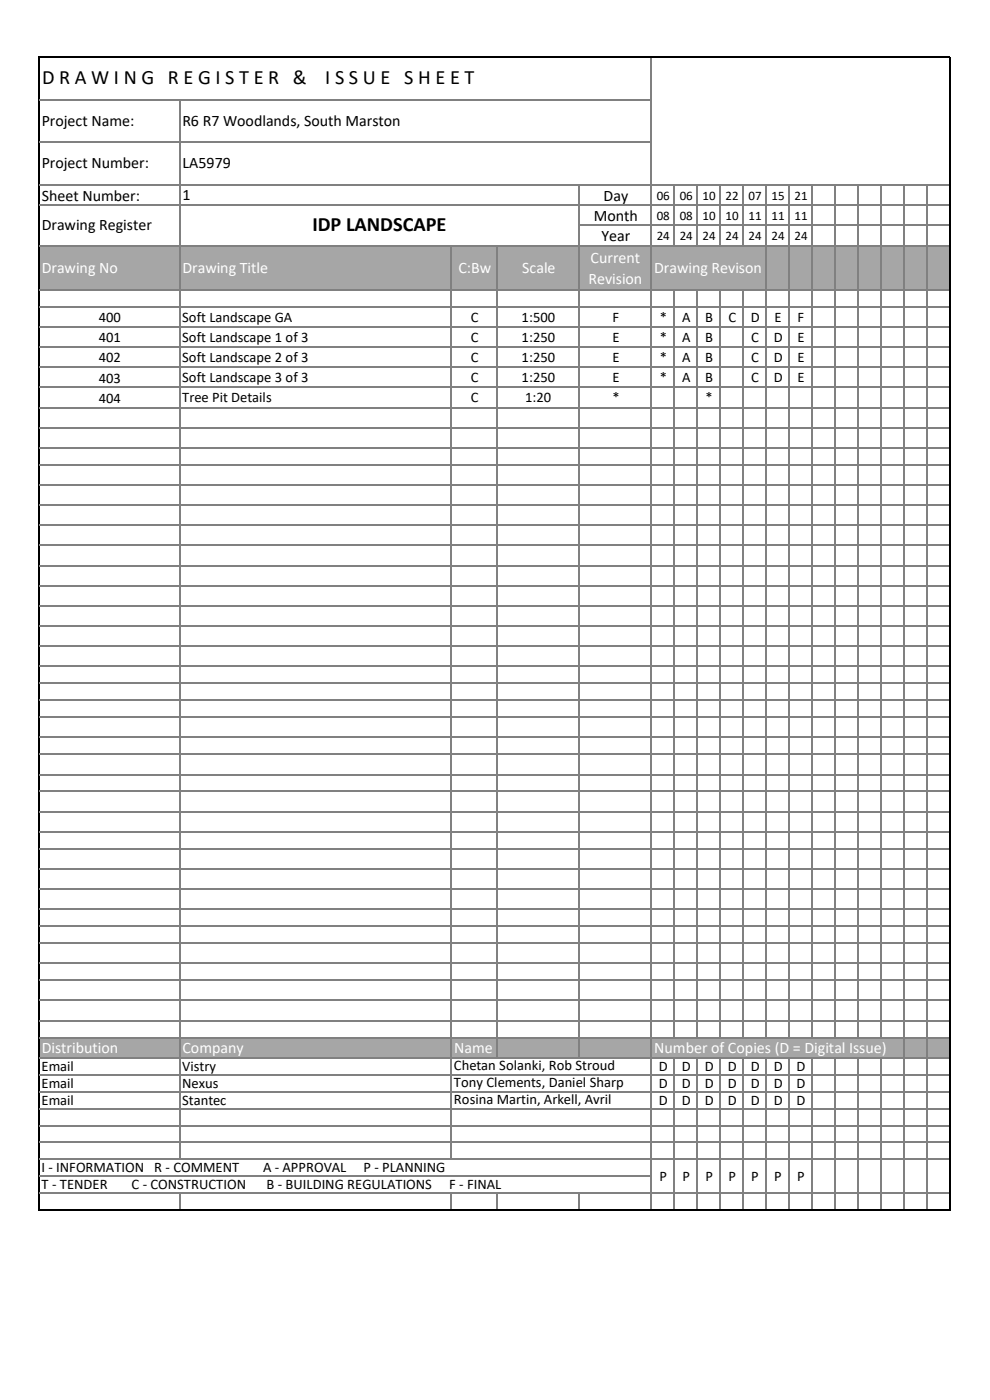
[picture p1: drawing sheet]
<svg xmlns="http://www.w3.org/2000/svg" width="210mm" height="297mm" viewBox="0 0 210 297" stroke-linecap="round" stroke-linejoin="round" font-family="sans-serif">
<defs><g id="words">
<g font-size="4.3">
<text x="8.9" y="17.9">D R A W I N G R E G I S T E R &amp;</text>
<text x="69" y="17.9">I S S U E S H E E T</text>
<text x="66.3" y="49.1">IDP LANDSCAPE</text>
</g>
<g font-size="3.4">
<text x="8.8" y="26.6">Project Name:</text>
<text x="38.7" y="26.6">R6 R7 Woodlands, South Marston</text>
<text x="8.8" y="35.7">Project Number:</text>
<text x="38.7" y="35.7">LA5979</text>
<text x="8.8" y="42.5">Sheet Number:</text>
<text x="38.7" y="42.4">1</text>
<text x="126" y="46.8">Month</text>
<text x="128.1" y="42.5">Day</text>
<text x="8.8" y="48.8">Drawing Register</text>
<text x="127.6" y="51.1">Year</text>
</g>
<g font-size="3.4" fill="#fff">
<text x="8.8" y="57.9">Drawing No</text>
<text x="38.7" y="57.9">Drawing Title</text>
<text x="97.2" y="57.9">C:Bw</text>
<text x="110.8" y="57.9">Scale</text>
<text x="125.3" y="55.7">Current</text>
<text x="138.8" y="57.9">Drawing Revison</text>
<text x="124.8" y="60.2">Revision</text>
<text x="8.8" y="223.4">Distribution</text>
<text x="38.7" y="223.4">Company</text>
<text x="96.4" y="223.4">Name</text>
<text x="138.8" y="223.4">Number of Copies (D = Digital Issue)</text>
</g>
<g font-size="3.1">
<text x="21" y="68.3">400</text>
<text x="38.7" y="68.2">Soft Landscape GA</text>
<text x="99.9" y="68.2">C</text>
<text x="110.7" y="68.3">1:500</text>
<text x="130" y="68.2">F</text>
<text x="140" y="68.2">*</text>
<text x="144.7" y="68.2">A</text>
<text x="149.6" y="68.2">B</text>
<text x="154.5" y="68.2">C</text>
<text x="159.3" y="68.2">D</text>
<text x="164.3" y="68.2">E</text>
<text x="169.2" y="68.2">F</text>
<text x="21" y="72.6">401</text>
<text x="21" y="76.9">402</text>
<text x="38.7" y="72.5">Soft Landscape 1 of 3</text>
<text x="38.7" y="76.8">Soft Landscape 2 of 3</text>
<text x="99.9" y="72.5">C</text>
<text x="99.9" y="76.8">C</text>
<text x="110.7" y="72.6">1:250</text>
<text x="110.7" y="76.8">1:250</text>
<text x="129.9" y="72.5">E</text>
<text x="129.9" y="76.8">E</text>
<text x="140" y="72.5">*</text>
<text x="140" y="76.8">*</text>
<text x="144.7" y="76.8">A</text>
<text x="144.7" y="72.5">A</text>
<text x="149.6" y="72.5">B</text>
<text x="149.6" y="76.8">B</text>
<text x="159.4" y="72.5">C</text>
<text x="159.4" y="76.8">C</text>
<text x="164.1" y="72.5">D</text>
<text x="164.1" y="76.8">D</text>
<text x="169.2" y="72.5">E</text>
<text x="169.2" y="76.8">E</text>
<text x="21" y="81.2">403</text>
<text x="38.7" y="81.1">Soft Landscape 3 of 3</text>
<text x="99.9" y="81.1">C</text>
<text x="110.7" y="81.1">1:250</text>
<text x="129.9" y="81.1">E</text>
<text x="140" y="81.1">*</text>
<text x="144.7" y="81.1">A</text>
<text x="149.6" y="81.1">B</text>
<text x="159.4" y="81.1">C</text>
<text x="164.1" y="81.1">D</text>
<text x="169.2" y="81.1">E</text>
<text x="21" y="85.4">404</text>
<text x="38.7" y="85.3">Tree Pit Details</text>
<text x="99.9" y="85.3">C</text>
<text x="111.4" y="85.4">1:20</text>
<text x="129.9" y="85.3">*</text>
<text x="149.7" y="85.3">*</text>
<text x="8.8" y="227.2">Email</text>
<text x="38.7" y="227.2">Vistry</text>
<text x="96.3" y="227">Chetan Solanki, Rob Stroud</text>
<text x="139.8" y="227.2">D</text>
<text x="144.7" y="227.2">D</text>
<text x="149.5" y="227.2">D</text>
<text x="154.4" y="227.2">D</text>
<text x="159.3" y="227.2">D</text>
<text x="164.1" y="227.2">D</text>
<text x="169" y="227.2">D</text>
<text x="8.8" y="230.8">Email</text>
<text x="38.7" y="230.8">Nexus</text>
<text x="96.3" y="230.6">Tony Clements, Daniel Sharp</text>
<text x="139.8" y="230.8">D</text>
<text x="144.7" y="230.8">D</text>
<text x="149.5" y="230.8">D</text>
<text x="154.4" y="230.8">D</text>
<text x="159.3" y="230.8">D</text>
<text x="164.1" y="230.8">D</text>
<text x="169" y="230.8">D</text>
<text x="8.8" y="234.4">Email</text>
<text x="38.7" y="234.4">Stantec</text>
<text x="96.3" y="234.2">Rosina Martin, Arkell, Avril</text>
<text x="139.8" y="234.4">D</text>
<text x="144.7" y="234.4">D</text>
<text x="149.5" y="234.4">D</text>
<text x="154.4" y="234.4">D</text>
<text x="159.3" y="234.4">D</text>
<text x="164.1" y="234.4">D</text>
<text x="169" y="234.4">D</text>
<text x="8.8" y="248.6">I - INFORMATION R - COMMENT</text>
<text x="55.8" y="248.6">A - APPROVAL</text>
<text x="77.1" y="248.6">P - PLANNING</text>
<text x="139.9" y="250.4">P</text>
<text x="144.8" y="250.4">P</text>
<text x="149.6" y="250.4">P</text>
<text x="154.5" y="250.4">P</text>
<text x="159.4" y="250.4">P</text>
<text x="164.3" y="250.4">P</text>
<text x="169.1" y="250.4">P</text>
<text x="8.8" y="252.2">T - TENDER</text>
<text x="27.9" y="252.2">C - CONSTRUCTION</text>
<text x="56.5" y="252.2">B - BUILDING REGULATIONS</text>
<text x="95.3" y="252.2">F - FINAL</text>
</g>
<g font-size="2.8">
<text x="139.3" y="42.3">06</text>
<text x="139.3" y="46.6">08</text>
<text x="144.2" y="42.3">06</text>
<text x="144.2" y="46.6">08</text>
<text x="149.1" y="42.3">10</text>
<text x="149.1" y="46.6">10</text>
<text x="153.9" y="42.3">22</text>
<text x="153.9" y="46.6">10</text>
<text x="158.8" y="42.3">07</text>
<text x="158.8" y="46.6">11</text>
<text x="163.7" y="42.3">15</text>
<text x="163.7" y="46.6">11</text>
<text x="168.5" y="42.3">21</text>
<text x="168.5" y="46.6">11</text>
<text x="139.3" y="50.9">24</text>
<text x="144.2" y="50.9">24</text>
<text x="149.1" y="50.9">24</text>
<text x="153.9" y="50.9">24</text>
<text x="158.8" y="50.9">24</text>
<text x="163.7" y="50.9">24</text>
<text x="168.5" y="50.9">24</text>
</g>
</g></defs>
<g fill="#a6a6a6">
<path d="M8.4 52.1h193.1v9.4h-193.1z"/>
<path d="M8.4 220.1h193.1v4.3h-193.1z"/>
</g>
<g fill="none" stroke="#808080" stroke-width=".3">
<path d="M138.2 12.2v244.4M8.4 21.1h129.9M8.4 30.2h129.9M8.4 39.3h192.9M38.1 21.3v224.8M122.9 39.4v185.1M143 39.4v12.8M147.9 39.4v12.8M152.8 39.4v12.8M157.6 39.4v12.8M162.5 39.4v180.9M167.4 39.4v180.9"/>
<path d="M172.2 39.4v180.9M177.1 39.4v180.9M182 39.4v180.9M186.8 39.4v180.9M191.7 39.4v217.2M196.6 39.4v217.2M8.4 43.5h192.9M8.4 52.1h192.9M95.7 52.2v193.9M105.5 52.2v172.3M123.1 47.8h78.2M8.4 61.5h192.9"/>
<path d="M8.4 65.1h192.9M8.4 69.4h192.9M8.4 73.6h192.9M8.4 77.9h192.9M143 61.6v158.7M147.9 61.6v158.7M152.8 61.6v158.7M157.6 61.6v158.7M8.4 82.2h192.9M8.4 86.5h192.9M8.4 90.7h192.9M8.4 95h192.9"/>
<path d="M8.4 98.6h192.9M8.4 102.9h192.9M8.4 107.2h192.9M8.4 111.4h192.9M8.4 115.7h192.9M8.4 120h192.9M8.4 124.3h192.9M8.4 128.5h192.9M8.4 132.8h192.9M8.4 137.1h192.9M8.4 141.4h192.9M8.4 145h192.9"/>
<path d="M8.4 148.6h192.9M8.4 152.2h192.9M8.4 156.4h192.9M8.4 160h192.9M8.4 164.3h192.9M8.4 167.9h192.9M8.4 172.2h192.9M8.4 176.5h192.9M8.4 180.1h192.9M8.4 184.3h192.9M8.4 188.6h192.9M8.4 192.9h192.9"/>
<path d="M8.4 196.5h192.9M8.4 200.1h192.9M8.4 204.4h192.9M8.4 208h192.9M8.4 212.2h192.9M8.4 216.5h192.9M8.4 220.1h192.9M8.4 224.4h192.9M8.4 228h192.9M8.4 231.6h192.9M8.4 235.2h192.9M8.4 238.8h192.9"/>
<path d="M143 224.5v32.1M147.9 224.5v32.1M152.8 224.5v32.1M157.6 224.5v32.1M162.5 224.5v32.1M167.4 224.5v32.1M172.2 224.5v32.1M177.1 224.5v32.1M182 224.5v32.1M186.8 224.5v32.1M8.4 242.4h192.9M8.4 246h192.9"/>
<path d="M8.4 249.6h129.9M8.4 253.2h192.9M38.1 253.3v3.3M95.7 253.3v3.3M105.5 253.3v3.3M122.9 253.3v3.3"/>
</g>
<path d="M8.2 11.9v245M8.4 12.1h193.2M201.4 12.2v244.7M8.4 256.8h193.2" fill="none" stroke="#000" stroke-width=".3"/>
<use href="#words"/>
</svg>
